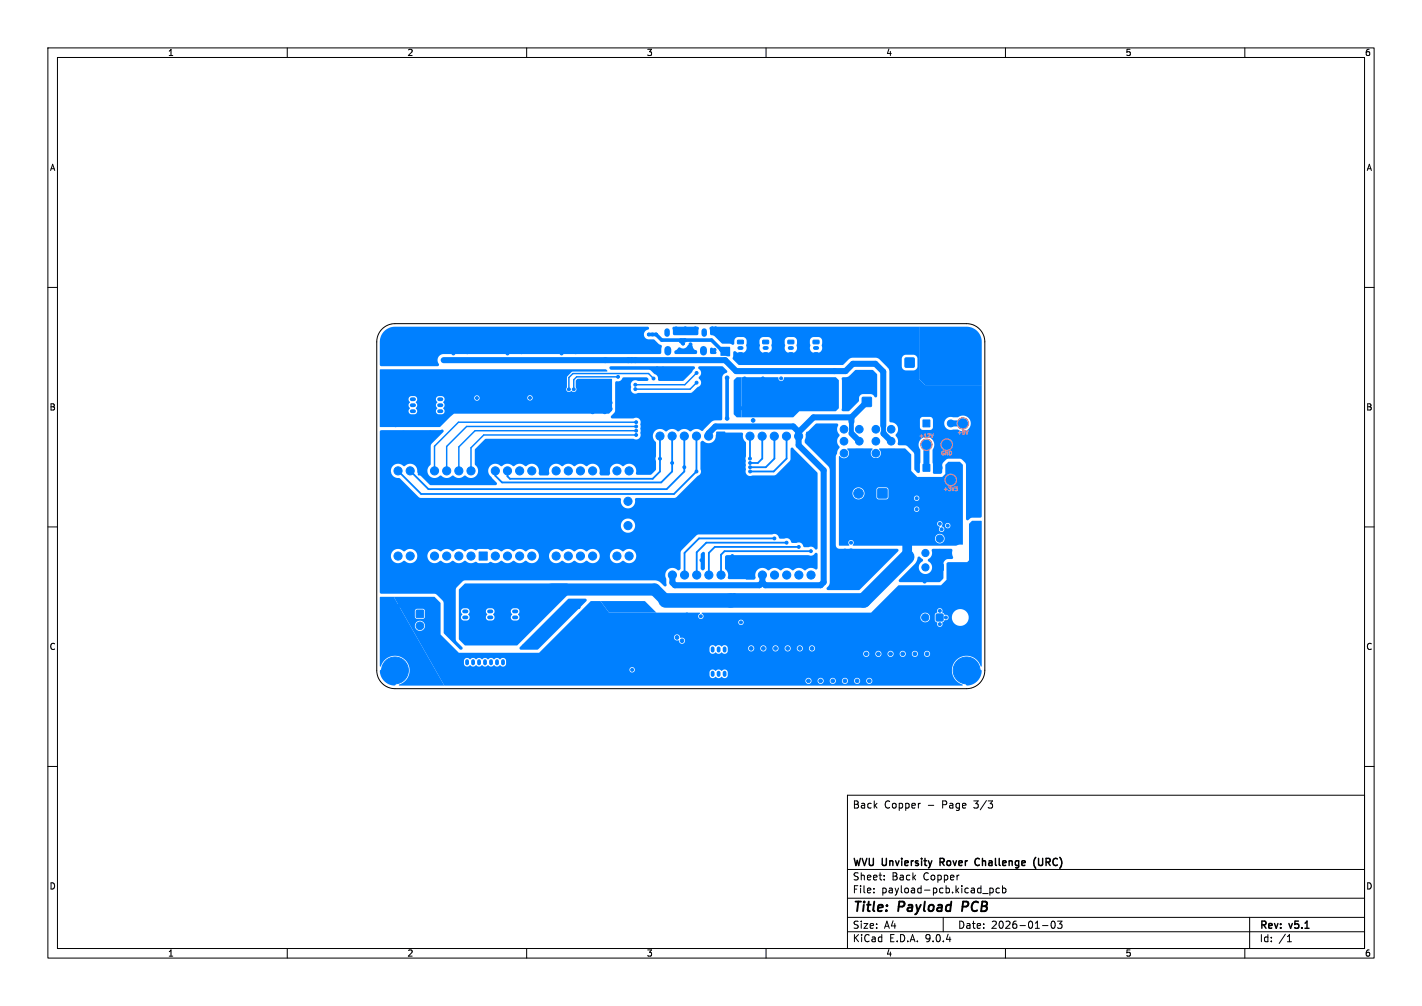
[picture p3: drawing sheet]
<svg xmlns="http://www.w3.org/2000/svg" width="297mm" height="210mm" viewBox="0 0 297 210" stroke-linecap="round" stroke-linejoin="round" font-family="sans-serif">
<defs><g id="words">
<g font-size="2.8">
<text x="178" y="190.9">Title:</text>
<text x="187.7" y="190.9">Payload</text>
<text x="201.8" y="190.9">PCB</text>
</g>
<g font-size="2.1">
<text x="178" y="169">Back</text>
<text x="184.7" y="169">Copper</text>
<text x="193.7" y="169">-</text>
<text x="196.9" y="169">Page</text>
<text x="203.7" y="169">3/3</text>
<text x="178" y="184">Sheet:</text>
<text x="178" y="181.2">WVU Unviersity</text>
<text x="186.2" y="184">Back</text>
<text x="192.9" y="184">Copper</text>
<text x="197" y="181.2">Rover</text>
<text x="204.9" y="181.2">Challenge</text>
<text x="217.8" y="181.2">(URC)</text>
<text x="178" y="186.7">File:</text>
<text x="184.1" y="186.7">payload-pcb.kicad_pcb</text>
<text x="178" y="196.9">KiCad</text>
<text x="178" y="194.1">Size:</text>
<text x="184.7" y="194.1">A4</text>
<text x="185.7" y="196.9">E.D.A.</text>
<text x="193.3" y="196.9">9.0.4</text>
<text x="200" y="194.1">Date:</text>
<text x="207" y="194.1">2026-01-03</text>
<text x="263" y="194.3">Rev:</text>
<text x="263" y="196.9">Id:</text>
<text x="267.1" y="196.9">/1</text>
<text x="269.4" y="194.3">v5.1</text>
</g>
<g font-size="1.8">
<text x="35" y="11.9">1</text>
<text x="85" y="11.9">2</text>
<text x="135" y="11.9">3</text>
<text x="185" y="11.9">4</text>
<text x="235" y="11.9">5</text>
<text x="285" y="11.9">6</text>
<text x="10.3" y="35.9">A</text>
<text x="285.4" y="35.9">A</text>
<text x="10.3" y="85.9">B</text>
<text x="285.3" y="85.9">B</text>
<text x="10.3" y="135.9">C</text>
<text x="285.3" y="135.9">C</text>
<text x="10.3" y="185.9">D</text>
<text x="285.3" y="185.9">D</text>
<text x="35" y="199.9">1</text>
<text x="85" y="199.9">2</text>
<text x="135" y="199.9">3</text>
<text x="185" y="199.9">4</text>
<text x="235" y="199.9">5</text>
<text x="285" y="199.9">6</text>
</g>
<g font-size="1.1" fill="#ff8080">
<text x="191.8" y="91.6">+12V</text>
<text x="196.4" y="95.2">GND</text>
<text x="199.8" y="90.9">+5V</text>
<text x="196.9" y="102.7">+3V3</text>
</g>
</g></defs>
<g fill="#0080ff" stroke="#0080ff" stroke-width=".21">
<path d="M195.6 128.2h1.3v1.4h-1.3z"/>
<path d="M192.8 96.9h1.4v1.5h-1.4z"/>
<path d="M168.5 90.2h1.7v1.7h-1.7z"/>
<path d="M183.4 102.1h1.8v1.8h-1.8z"/>
<path d="M106 137.7l.5-.1 .2 .1v1l-.1 .2-.7-.1z"/>
<path d="M137 119.2h1.7v1.7h-1.7z"/>
<path d="M87.4 97.4h1.7v1.7h-1.7z"/>
<path d="M100.1 97.4h1.7v1.7h-1.7z"/>
<path d="M112.8 97.4h1.7v1.7h-1.7z"/>
<path d="M125.5 97.4h1.7v1.7h-1.7z"/>
<path d="M125.5 115.2h1.7v1.7h-1.7z"/>
<path d="M112.8 115.2h1.7v1.7h-1.7z"/>
<path d="M100.1 115.2h1.7v1.7h-1.7z"/>
<path d="M87.4 115.2h1.7v1.7h-1.7z"/>
<path d="M130.3 106.3h1.7v1.7h-1.7z"/>
<path d="M164.6 71.1l1.1-.1 .1 .7-.2 .1h-1l-.1-.2z"/>
<path d="M185.3 93.8h1.6v1.6h-1.6z"/>
<path d="M87 127.4h1.4v1.5h-1.4z"/>
<path d="M107 126h1.1l.1 .7-.2 .1h-.9l-.2-.2z"/>
<path d="M180.1 83h1.9v1.8h-1.9z"/>
<path d="M159.3 71.1l1.1-.1 .2 .7-.2 .1h-1l-.1-.2z"/>
<path d="M96.6 126h1.1l.1 .7-.2 .1h-.9l-.2-.2z"/>
<path d="M189.1 74.8h1.8v1.8h-1.8z"/>
<path d="M149.7 90.2h1.7v1.7h-1.7z"/>
<path d="M152.3 140.1l.5-.1 .2 .1v1l-.1 .2-.7-.1z"/>
<path d="M192.8 87.7h1.4v1.4h-1.4z"/>
<path d="M178.7 93.8h1.6v1.6h-1.6z"/>
<path d="M85.6 86.8l1.2-.1 .1 .7-.2 .1h-1l-.1-.2z"/>
<path d="M154.1 71.1l1.1-.1 .1 .7-.2 .1h-1l-.1-.2z"/>
<path d="M195.6 117.8h1.4v1.3h-1.4z"/>
<path d="M91.4 86.8l1.1-.1 .1 .7-.2 .1h-1l-.1-.2z"/>
<path d="M169.8 71.1l1.2-.1 .1 .7-.2 .1h-1l-.1-.2z"/>
<path d="M101.8 126h1.1l.1 .7-.2 .1h-.9l-.2-.2z"/>
<path d="M152.3 135l.5-.1 .2 .2v.9l-.1 .2-.7-.1z"/>
<path d="M155.8 119.2h1.7v1.7h-1.7z"/>
<circle cx="193.2" cy="128.9" r=".75"/>
<circle cx="196" cy="97.7" r=".72"/>
<circle cx="198.6" cy="97.7" r=".72"/>
<circle cx="166.8" cy="91.1" r=".85"/>
<circle cx="164.3" cy="91.1" r=".85"/>
<circle cx="161.7" cy="91.1" r=".85"/>
<circle cx="159.2" cy="91.1" r=".85"/>
<circle cx="156.6" cy="91.1" r=".85"/>
<circle cx="179.3" cy="103" r="1"/>
<circle cx="140.4" cy="120" r=".85"/>
<circle cx="143" cy="120" r=".85"/>
<circle cx="145.5" cy="120" r=".85"/>
<circle cx="148.1" cy="120" r=".85"/>
<circle cx="150.6" cy="120" r=".85"/>
<circle cx="83.1" cy="98.3" r=".85"/>
<circle cx="85.7" cy="98.3" r=".85"/>
<circle cx="90.8" cy="98.3" r=".85"/>
<circle cx="93.3" cy="98.3" r=".85"/>
<circle cx="95.8" cy="98.3" r=".85"/>
<circle cx="98.4" cy="98.3" r=".85"/>
<circle cx="103.5" cy="98.3" r=".85"/>
<circle cx="106" cy="98.3" r=".85"/>
<circle cx="108.5" cy="98.3" r=".85"/>
<circle cx="111.1" cy="98.3" r=".85"/>
<circle cx="116.2" cy="98.3" r=".85"/>
<circle cx="118.7" cy="98.3" r=".85"/>
<circle cx="121.2" cy="98.3" r=".85"/>
<circle cx="123.8" cy="98.3" r=".85"/>
<circle cx="128.9" cy="98.3" r=".85"/>
<circle cx="131.4" cy="98.3" r=".85"/>
<circle cx="131.4" cy="116.1" r=".85"/>
<circle cx="128.9" cy="116.1" r=".85"/>
<circle cx="123.8" cy="116.1" r=".85"/>
<circle cx="121.2" cy="116.1" r=".85"/>
<circle cx="118.7" cy="116.1" r=".85"/>
<circle cx="116.2" cy="116.1" r=".85"/>
<circle cx="111.1" cy="116.1" r=".85"/>
<circle cx="108.5" cy="116.1" r=".85"/>
<circle cx="106" cy="116.1" r=".85"/>
<circle cx="103.5" cy="116.1" r=".85"/>
<circle cx="98.4" cy="116.1" r=".85"/>
<circle cx="95.8" cy="116.1" r=".85"/>
<circle cx="93.3" cy="116.1" r=".85"/>
<circle cx="90.8" cy="116.1" r=".85"/>
<circle cx="85.7" cy="116.1" r=".85"/>
<circle cx="83.1" cy="116.1" r=".85"/>
<circle cx="131.2" cy="104.6" r=".85"/>
<circle cx="131.2" cy="109.7" r=".85"/>
<circle cx="82.5" cy="71.4" r="2.8"/>
<circle cx="201.9" cy="71.4" r="2.8"/>
<circle cx="186.1" cy="92.1" r=".8"/>
<circle cx="186.1" cy="89.6" r=".8"/>
<circle cx="182.9" cy="94.6" r=".8"/>
<circle cx="182.9" cy="92.1" r=".8"/>
<circle cx="182.9" cy="89.6" r=".8"/>
<circle cx="87.7" cy="130.6" r=".8"/>
<circle cx="181.1" cy="78.9" r="1"/>
<circle cx="195" cy="75.7" r="1"/>
<circle cx="148" cy="91" r=".85"/>
<circle cx="145.5" cy="91" r=".85"/>
<circle cx="142.9" cy="91" r=".85"/>
<circle cx="140.4" cy="91" r=".85"/>
<circle cx="137.8" cy="91" r=".85"/>
<circle cx="196" cy="88.4" r=".72"/>
<circle cx="198.6" cy="88.4" r=".72"/>
<circle cx="201.9" cy="140" r="2.8"/>
<circle cx="179.5" cy="92.1" r=".8"/>
<circle cx="179.5" cy="89.6" r=".8"/>
<circle cx="176.3" cy="94.6" r=".8"/>
<circle cx="176.3" cy="92.1" r=".8"/>
<circle cx="176.3" cy="89.6" r=".8"/>
<circle cx="82.5" cy="140" r="2.8"/>
<circle cx="196.3" cy="115.4" r=".75"/>
<circle cx="196.3" cy="112.4" r=".75"/>
<circle cx="193.3" cy="118.4" r=".75"/>
<circle cx="193.3" cy="115.4" r=".75"/>
<circle cx="193.3" cy="112.4" r=".75"/>
<circle cx="159.2" cy="120" r=".85"/>
<circle cx="161.8" cy="120" r=".85"/>
<circle cx="164.3" cy="120" r=".85"/>
<circle cx="166.9" cy="120" r=".85"/>
<circle cx="169.4" cy="120" r=".85"/>
<circle cx="197.7" cy="92.8" r="1"/>
<circle cx="193.5" cy="92.8" r="1"/>
<circle cx="198.6" cy="100.2" r="1"/>
<circle cx="201.1" cy="88.4" r="1"/>
<circle cx="104.9" cy="70.5" r=".3"/>
<circle cx="173.9" cy="142.1" r=".38"/>
<circle cx="136.7" cy="86.7" r=".3"/>
<circle cx="147.1" cy="86.6" r=".3"/>
<circle cx="103.8" cy="107.7" r=".38"/>
<circle cx="100.6" cy="110.1" r=".38"/>
<circle cx="167.1" cy="135.4" r=".38"/>
<circle cx="103.9" cy="110.2" r=".38"/>
<circle cx="203.7" cy="75.9" r=".3"/>
<circle cx="204" cy="78.5" r=".3"/>
<circle cx="201.4" cy="75.9" r=".3"/>
<circle cx="123.4" cy="105.6" r=".38"/>
<circle cx="94.3" cy="106.2" r=".38"/>
<circle cx="112.9" cy="93.4" r=".3"/>
<circle cx="196.8" cy="68.7" r=".3"/>
<circle cx="80.9" cy="93.9" r=".3"/>
<circle cx="158.7" cy="105.3" r=".38"/>
<circle cx="147" cy="106.6" r=".38"/>
<circle cx="115.3" cy="129.4" r=".3"/>
<circle cx="147.8" cy="85.4" r=".3"/>
<circle cx="99.4" cy="106.2" r=".38"/>
<circle cx="137.3" cy="76.9" r=".3"/>
<circle cx="180.9" cy="136.5" r=".38"/>
<circle cx="98.1" cy="110" r=".38"/>
<circle cx="146.5" cy="116.9" r=".3"/>
<circle cx="191.1" cy="136.5" r=".38"/>
<circle cx="123.6" cy="108.2" r=".38"/>
<circle cx="127.9" cy="105.6" r=".38"/>
<circle cx="84.3" cy="90.3" r=".3"/>
<circle cx="143.2" cy="110.7" r=".38"/>
<circle cx="101.9" cy="108.8" r=".38"/>
<circle cx="96.8" cy="108.8" r=".38"/>
<circle cx="196.7" cy="110.5" r=".3"/>
<circle cx="164.5" cy="135.4" r=".38"/>
<circle cx="138.1" cy="113.3" r=".38"/>
<circle cx="88.4" cy="92.2" r=".3"/>
<circle cx="150.1" cy="85" r=".3"/>
<circle cx="156.2" cy="105.3" r=".38"/>
<circle cx="146" cy="85.1" r=".3"/>
<circle cx="162" cy="135.4" r=".38"/>
<circle cx="141.9" cy="112" r=".38"/>
<circle cx="125.9" cy="93.2" r=".3"/>
<circle cx="168.9" cy="142.1" r=".38"/>
<circle cx="181.6" cy="142.1" r=".38"/>
<circle cx="177.7" cy="113.3" r=".3"/>
<circle cx="173.9" cy="102.6" r=".38"/>
<circle cx="90.4" cy="70.4" r=".3"/>
<circle cx="191.5" cy="104" r=".3"/>
<circle cx="124.7" cy="120.5" r=".3"/>
<circle cx="133.9" cy="70.6" r=".38"/>
<circle cx="163.1" cy="79" r=".3"/>
<circle cx="81.9" cy="75.4" r=".3"/>
<circle cx="169.6" cy="135.4" r=".38"/>
<circle cx="80.5" cy="96.1" r=".3"/>
<circle cx="102.2" cy="92.3" r=".3"/>
<circle cx="150.1" cy="87.1" r=".3"/>
<circle cx="158.7" cy="107.8" r=".38"/>
<circle cx="94.3" cy="108.8" r=".38"/>
<circle cx="186" cy="136.5" r=".38"/>
<circle cx="128.6" cy="73.4" r=".3"/>
<circle cx="104.6" cy="105.5" r=".38"/>
<circle cx="156.9" cy="135.4" r=".38"/>
<circle cx="124.3" cy="106.7" r=".38"/>
<circle cx="101.7" cy="70.5" r=".3"/>
<circle cx="138.2" cy="86.5" r=".3"/>
<circle cx="104.8" cy="92.3" r=".3"/>
<circle cx="109.4" cy="134.9" r=".3"/>
<circle cx="139.4" cy="112" r=".38"/>
<circle cx="87.2" cy="93.5" r=".3"/>
<circle cx="95.5" cy="107.5" r=".38"/>
<circle cx="102.5" cy="93.3" r=".3"/>
<circle cx="94.3" cy="111.3" r=".38"/>
<circle cx="146.6" cy="88.8" r=".3"/>
<circle cx="100.6" cy="107.5" r=".38"/>
<circle cx="183.5" cy="136.5" r=".38"/>
<circle cx="113.9" cy="92.5" r=".3"/>
<circle cx="94.3" cy="132" r=".38"/>
<circle cx="110.7" cy="83.1" r=".3"/>
<circle cx="96.8" cy="111.3" r=".38"/>
<circle cx="149.3" cy="73" r=".3"/>
<circle cx="125.8" cy="70.6" r=".3"/>
<circle cx="196.3" cy="109.3" r=".3"/>
<circle cx="121.7" cy="105.5" r=".38"/>
<circle cx="93.3" cy="127.3" r=".38"/>
<circle cx="193.6" cy="136.5" r=".38"/>
<circle cx="95.5" cy="110.1" r=".38"/>
<circle cx="103.5" cy="92.3" r=".3"/>
<circle cx="125.4" cy="110.7" r=".38"/>
<circle cx="191.5" cy="106.3" r=".3"/>
<circle cx="86.4" cy="70.4" r=".3"/>
<circle cx="179" cy="142.1" r=".38"/>
<circle cx="132" cy="139.8" r=".3"/>
<circle cx="124.2" cy="70.6" r=".3"/>
<circle cx="89.8" cy="90.3" r=".3"/>
<circle cx="96.8" cy="106.2" r=".38"/>
<circle cx="99.6" cy="83.1" r=".3"/>
<circle cx="127.9" cy="110.7" r=".38"/>
<circle cx="89.4" cy="92.8" r=".3"/>
<circle cx="144.5" cy="106.6" r=".38"/>
<circle cx="144.4" cy="88.8" r=".3"/>
<circle cx="146.4" cy="128.7" r=".3"/>
<circle cx="80.5" cy="92.1" r=".3"/>
<circle cx="118.9" cy="125.7" r=".3"/>
<circle cx="156.2" cy="107.8" r=".38"/>
<circle cx="190.4" cy="92.8" r=".38"/>
<circle cx="112.6" cy="134.2" r=".3"/>
<circle cx="121.7" cy="125.5" r=".3"/>
<circle cx="144.2" cy="71.9" r=".3"/>
<circle cx="173.9" cy="106.4" r=".38"/>
<circle cx="143.1" cy="68.5" r=".3"/>
<circle cx="140.7" cy="115.8" r=".38"/>
<circle cx="131.9" cy="86.7" r=".3"/>
<circle cx="80.3" cy="75.4" r=".3"/>
<circle cx="94.3" cy="125.7" r=".38"/>
<circle cx="196.3" cy="127.5" r=".3"/>
<circle cx="92" cy="70.4" r=".3"/>
<circle cx="81.8" cy="91.2" r=".3"/>
<circle cx="145.9" cy="87.8" r=".3"/>
<circle cx="145.2" cy="68.5" r=".3"/>
<circle cx="112.6" cy="92.5" r=".3"/>
<circle cx="172.2" cy="89.8" r=".38"/>
<circle cx="125.6" cy="119.4" r=".3"/>
<circle cx="138.1" cy="110.7" r=".38"/>
<circle cx="140" cy="78.2" r=".3"/>
<circle cx="93.3" cy="130.3" r=".38"/>
<circle cx="142.4" cy="133.8" r=".38"/>
<circle cx="101.9" cy="111.3" r=".38"/>
<circle cx="139.9" cy="77.1" r=".3"/>
<circle cx="105.1" cy="93.3" r=".3"/>
<circle cx="108.9" cy="73.5" r=".3"/>
<circle cx="86.4" cy="71.9" r=".3"/>
<circle cx="145.3" cy="86.4" r=".3"/>
<circle cx="182.8" cy="118.7" r=".3"/>
<circle cx="126.7" cy="109.4" r=".38"/>
<circle cx="99.4" cy="108.8" r=".38"/>
<circle cx="90.2" cy="91.4" r=".3"/>
<circle cx="135" cy="73.1" r=".3"/>
<circle cx="157.3" cy="87.8" r=".38"/>
<circle cx="141.2" cy="68.6" r=".3"/>
<circle cx="188.5" cy="136.5" r=".38"/>
<circle cx="86.4" cy="73.5" r=".3"/>
<circle cx="176.5" cy="142.1" r=".38"/>
<circle cx="197.1" cy="70.5" r=".3"/>
<circle cx="140.7" cy="113.3" r=".38"/>
<circle cx="129.5" cy="85.5" r=".3"/>
<circle cx="122.5" cy="106.7" r=".38"/>
<circle cx="202.3" cy="79.1" r=".3"/>
<circle cx="141.4" cy="133.1" r=".38"/>
<circle cx="125.4" cy="108.1" r=".38"/>
<circle cx="103.3" cy="70.5" r=".3"/>
<circle cx="156.2" cy="102.7" r=".38"/>
<circle cx="101.9" cy="106.2" r=".38"/>
<circle cx="94.7" cy="73.8" r=".3"/>
<circle cx="115.3" cy="131.6" r=".3"/>
<circle cx="91.6" cy="90.3" r=".3"/>
<circle cx="197.6" cy="72.4" r=".3"/>
<circle cx="171.4" cy="142.1" r=".38"/>
<circle cx="125.7" cy="92.2" r=".3"/>
<circle cx="197.9" cy="109.7" r=".3"/>
<circle cx="202.6" cy="77.2" r=".3"/>
<circle cx="138.1" cy="85.2" r=".3"/>
<circle cx="117.3" cy="73.8" r=".3"/>
<circle cx="145.7" cy="105.3" r=".38"/>
<circle cx="157.4" cy="106.6" r=".38"/>
<circle cx="197.7" cy="92.8" r=".3"/>
<circle cx="153" cy="116.1" r=".3"/>
<circle cx="127.3" cy="70.6" r=".3"/>
<circle cx="144.1" cy="87.5" r=".3"/>
<circle cx="126.7" cy="106.9" r=".38"/>
<circle cx="120.6" cy="125.6" r=".3"/>
<circle cx="98.1" cy="107.5" r=".38"/>
<circle cx="133.8" cy="68.8" r=".3"/>
<circle cx="172.2" cy="92.4" r=".38"/>
<circle cx="145.2" cy="73.5" r=".3"/>
<circle cx="116" cy="70.6" r=".3"/>
<circle cx="140.7" cy="110.7" r=".38"/>
<circle cx="196.3" cy="130.3" r=".3"/>
<circle cx="197.6" cy="128.9" r=".3"/>
<circle cx="154.8" cy="129.9" r=".3"/>
<circle cx="86.4" cy="68.8" r=".3"/>
<circle cx="148" cy="87.4" r=".3"/>
<circle cx="132" cy="69.6" r=".38"/>
<circle cx="120.9" cy="126.7" r=".3"/>
<circle cx="137.3" cy="85.8" r=".3"/>
<circle cx="144.5" cy="104" r=".38"/>
<circle cx="148.8" cy="68.5" r=".3"/>
<circle cx="139.2" cy="85.6" r=".3"/>
<circle cx="134.2" cy="73.5" r=".3"/>
<circle cx="112.6" cy="132" r=".3"/>
<circle cx="87.7" cy="122.2" r=".38"/>
<circle cx="149.5" cy="68.5" r=".3"/>
<circle cx="97.6" cy="73.5" r=".3"/>
<circle cx="130.5" cy="86.7" r=".3"/>
<circle cx="138.1" cy="115.8" r=".38"/>
<circle cx="140" cy="84.7" r=".3"/>
<circle cx="99.4" cy="111.3" r=".38"/>
<circle cx="114.5" cy="70.6" r=".3"/>
<circle cx="120.2" cy="73.5" r=".3"/>
<circle cx="193.1" cy="121.4" r=".3"/>
<circle cx="157.4" cy="104" r=".38"/>
<circle cx="149.2" cy="86" r=".3"/>
<circle cx="199.3" cy="75.9" r=".3"/>
<circle cx="80" cy="90.6" r=".3"/>
<circle cx="126.9" cy="92.2" r=".3"/>
<circle cx="147" cy="104" r=".38"/>
<circle cx="139.4" cy="114.6" r=".38"/>
<circle cx="197.1" cy="79.5" r=".3"/>
<circle cx="176.5" cy="114.9" r=".3"/>
<circle cx="106" cy="73.8" r=".3"/>
<circle cx="159.4" cy="135.4" r=".38"/>
<circle cx="125.4" cy="105.6" r=".38"/>
<circle cx="112.9" cy="70.6" r=".3"/>
<circle cx="127.9" cy="108.1" r=".38"/>
<circle cx="194.5" cy="69.5" r=".3"/>
<circle cx="89.9" cy="122.3" r=".38"/>
<circle cx="138.5" cy="76.9" r=".3"/>
<circle cx="93.1" cy="124.1" r=".38"/>
<circle cx="93.5" cy="70.4" r=".3"/>
<circle cx="94.4" cy="128.9" r=".38"/>
<circle cx="142.4" cy="88.7" r=".3"/>
<circle cx="119.7" cy="126.5" r=".3"/>
<circle cx="202.8" cy="119.6" r=".38"/>
<circle cx="123.5" cy="128.7" r=".3"/>
<circle cx="170.5" cy="84.8" r=".38"/>
<circle cx="83.3" cy="127.6" r=".3"/>
<circle cx="201.1" cy="88.4" r=".3"/>
<circle cx="82" cy="126.5" r=".3"/>
<circle cx="124.2" cy="127.9" r=".3"/>
<circle cx="171.8" cy="81" r=".38"/>
<circle cx="160.6" cy="86.5" r=".3"/>
<circle cx="81.5" cy="127.3" r=".3"/>
<circle cx="173.1" cy="84.8" r=".38"/>
<circle cx="199" cy="118.4" r=".38"/>
<circle cx="159.3" cy="79" r=".3"/>
<circle cx="171.8" cy="83.6" r=".38"/>
<circle cx="204" cy="120.9" r=".38"/>
<circle cx="204" cy="118.4" r=".38"/>
<circle cx="201.5" cy="120.9" r=".38"/>
<circle cx="82.1" cy="127.8" r=".3"/>
<circle cx="170.5" cy="82.3" r=".38"/>
<circle cx="125.4" cy="128.1" r=".3"/>
<circle cx="82.6" cy="127.1" r=".3"/>
<circle cx="143.5" cy="128.3" r=".3"/>
<circle cx="170.5" cy="79.8" r=".38"/>
<circle cx="83.3" cy="126.5" r=".3"/>
<circle cx="124.7" cy="128.5" r=".3"/>
<circle cx="154.8" cy="85.2" r=".3"/>
<circle cx="173.1" cy="79.8" r=".38"/>
<circle cx="173.1" cy="82.3" r=".38"/>
<circle cx="200.2" cy="119.6" r=".38"/>
<circle cx="199" cy="120.9" r=".38"/>
<circle cx="155.5" cy="79" r=".3"/>
<circle cx="201.5" cy="118.4" r=".38"/>
<circle cx="99.5" cy="132.1" r=".3"/>
<circle cx="178.5" cy="96.9" r=".3"/>
<circle cx="82.6" cy="88.8" r=".3"/>
<circle cx="177.1" cy="97" r=".3"/>
<circle cx="179.4" cy="96" r=".3"/>
<circle cx="105" cy="81.4" r=".3"/>
<circle cx="151.9" cy="78.9" r=".38"/>
<circle cx="199.5" cy="107.7" r=".3"/>
<circle cx="127.5" cy="85.3" r=".38"/>
<circle cx="122.6" cy="85.3" r=".38"/>
<circle cx="153.9" cy="124.7" r=".3"/>
<circle cx="127.5" cy="84.1" r=".38"/>
<circle cx="123.8" cy="84.7" r=".38"/>
<circle cx="106.5" cy="133.6" r=".3"/>
<circle cx="125" cy="84.1" r=".38"/>
<circle cx="106.5" cy="134.2" r=".3"/>
<circle cx="151.9" cy="87.4" r=".38"/>
<circle cx="122.6" cy="84.1" r=".38"/>
<circle cx="126.3" cy="86" r=".38"/>
<circle cx="153.4" cy="125.3" r=".3"/>
<circle cx="153.4" cy="124.2" r=".3"/>
<circle cx="123.8" cy="86" r=".38"/>
<circle cx="82.6" cy="81.7" r=".3"/>
<circle cx="116.2" cy="81.3" r=".3"/>
<circle cx="101.3" cy="132.1" r=".3"/>
<circle cx="125" cy="85.3" r=".38"/>
<circle cx="151.8" cy="126" r=".3"/>
<circle cx="152.6" cy="125.3" r=".3"/>
<circle cx="126.3" cy="84.7" r=".38"/>
<circle cx="132.9" cy="88.1" r=".3"/>
<circle cx="132.9" cy="90.8" r=".3"/>
<circle cx="132.9" cy="89.9" r=".3"/>
<circle cx="132.9" cy="89" r=".3"/>
<circle cx="136.5" cy="79" r=".3"/>
<circle cx="118.8" cy="81.3" r=".3"/>
<circle cx="129.1" cy="78.7" r=".3"/>
<circle cx="119.8" cy="81.3" r=".3"/>
<circle cx="156.7" cy="96.6" r=".3"/>
<circle cx="166.8" cy="114.2" r=".3"/>
<circle cx="140.4" cy="96.6" r=".3"/>
<circle cx="156.7" cy="97.5" r=".3"/>
<circle cx="164.3" cy="113.3" r=".3"/>
<circle cx="142.9" cy="97.5" r=".3"/>
<circle cx="161.7" cy="112.4" r=".3"/>
<circle cx="156.7" cy="98.4" r=".3"/>
<circle cx="145.5" cy="98.4" r=".3"/>
<circle cx="137.8" cy="95.8" r=".3"/>
<circle cx="156.6" cy="95.7" r=".3"/>
<circle cx="169.4" cy="115.1" r=".3"/>
<circle cx="131.2" cy="75.2" r=".3"/>
<circle cx="132.7" cy="75.2" r=".3"/>
<circle cx="126.4" cy="75.2" r=".3"/>
<circle cx="115.3" cy="75.2" r=".3"/>
<circle cx="92.7" cy="75.2" r=".3"/>
<circle cx="104" cy="75.2" r=".3"/>
<circle cx="132" cy="75.2" r=".3"/>
<circle cx="132.7" cy="80.3" r=".3"/>
<circle cx="145.5" cy="77.9" r=".3"/>
<circle cx="132.7" cy="81.2" r=".3"/>
<circle cx="145.5" cy="79.9" r=".3"/>
<circle cx="151.7" cy="72.8" r=".3"/>
<circle cx="150.8" cy="73.1" r=".3"/>
<circle cx="143.1" cy="71.1" r=".3"/>
<circle cx="137" cy="69.8" r=".3"/>
<circle cx="152" cy="73.6" r=".3"/>
<circle cx="142.7" cy="71.7" r=".3"/>
<circle cx="136.3" cy="69.8" r=".3"/>
<circle cx="135.5" cy="69.8" r=".3"/>
<circle cx="142.2" cy="71.1" r=".3"/>
</g>
<path d="M139.3 69.1v.6M147.1 69.1v.6" fill="none" stroke="#0080ff" stroke-width="1.2"/>
<path d="M139.5 72.9v.6M146.9 72.9v.6" fill="none" stroke="#0080ff" stroke-width="1.4"/>
<g fill="none" stroke="#0080ff" stroke-width=".8">
<path d="M154.4 72.6h.5M154.4 73.9h.5M159.7 72.6h.5M159.7 73.9h.5M164.9 72.6h.5M164.9 73.9h.5M170.2 72.6h.5M170.2 73.9h.5M86 85.8h.5M86 84.6h.5M86 83.3h.5M91.7 85.8h.5"/>
<path d="M91.7 84.6h.5M91.7 83.3h.5M96.9 127.6h.5M96.9 128.9h.5M97.6 138v.5M98.8 138v.5M100.1 138v.5M101.3 138v.5M102.1 127.6h.5M102.1 128.9h.5M102.6 138v.5M103.8 138v.5"/>
<path d="M105.1 138v.5M107.3 127.6h.5M107.3 128.9h.5M148.8 135.3v.5M150.1 135.3v.5M151.3 135.3v.5M148.8 140.4v.5M150.1 140.4v.5M151.3 140.4v.5"/>
</g>
<g fill="none" stroke="#0080ff" stroke-width="1.3">
<path d="M92.7 75.2h58.8l2.2 2.3h22.9l1.5-1.6h4.7l1.7 1.7v11.3M148 91v-.6l1.4-1.4h16.3l1.1 1.1v2.8l5.2 5.3v23.3l-.6 .7h-11.6l-.6-.6M177.8 87.1h-7.9l-3.1 3.1M177.8 90.5l1.7 1.6M177.8 87.1v.9M179.5 94.6v1.1l.5 .5h5.6M181.1 83.9l-3.3 3.2M184.5 90.3v.2l1.6 1.6M185.6 96.2l4 4h9v-2.5M186.1 94.6v1.2l-.5 .4M193.5 92.8v4.9M198.6 88.4h2.5"/>
<path d="M115.3 123.1l-3.3 3.3M140.4 120v1.6l.6 .6h17.6l.6-.6M159.2 120v1.6"/>
</g>
<path d="M115.3 123.1h21.4l2.3 2.2" fill="none" stroke="#0080ff" stroke-width="2.5"/>
<path d="M193.3 112.4h-2.9l-.9 1v2.9" fill="none" stroke="#0080ff" stroke-width="2"/>
<path d="M189.5 116.3l-9.1 9h-41.4" fill="none" stroke="#0080ff" stroke-width="3"/>
<path d="M135.5 69.8h1.5l1.2 1.2h10.4l2.2 2.2M142.2 71.1l.5 .6M143 71l.1 .1M151.9 78.9v8.5M184.5 89v.2M107.6 126.4h4.4" fill="none" stroke="#0080ff" stroke-width=".76"/>
<path d="M129.1 78.7h-8.7l-.6 .6v2M136.5 79l-1-1h-15.8l-.9 .8v2.5M145.5 77.9l-2.5 2.4h-10.3M145.5 79.9l-1.4 1.3h-11.4M132.9 88.1h-37.1l-5 5v5.2M132.9 90.8h-31.9l-2.6 2.7v4.8M132.9 89.9h-33.7l-3.4 3.4v5M132.9 89h-35.4l-4.2 4.2v5.1" fill="none" stroke="#0080ff" stroke-width=".3"/>
<path d="M137.8 91v7.4l-1.5 1.5h-29.8l-.5-.5v-1.1M140.4 91v7.4l-2.3 2.3h-33.2l-1.4-1.4v-1M142.9 91v7.4l-3.7 3.7h-49.7l-3.8-3.8M145.5 91v7.4l-4.7 4.7h-52.8l-4.9-4.8M156.6 91.1v4.6M159.2 91.1v4.6l-.9 .9h-1.6M161.7 91.1v4.6l-1.8 1.8h-3.2M164.3 91.1v4.6l-2.7 2.7h-4.9M161.7 112.4h-15.7l-3 3v4.6M164.3 113.3h-16.8l-2 2v4.7M166.8 114.2h-17.5l-1.2 1.2v4.6M169.4 115.1h-18.1l-.7 .7v4.2" fill="none" stroke="#0080ff" stroke-width=".38"/>
<path d="M177.8 88v2.5M184.5 89.2v1.1" fill="none" stroke="#0080ff" stroke-width="1"/>
<g fill="#0080ff">
<path d="M192 68.2h9.9a3.2 3.2 0 0 1 3.2 3.2v9h-11.9l-1.2-1.3z"/>
<path d="M150.5 72.4h1.9l.1 .1-.1 1.9-1.9-.2a1.3 1.3 0 0 0-.3-1.2z"/>
<path d="M80.9 138.2a2.45 2.45 0 0 1 3.8 .7 2.45 2.45 0 0 1-1.8 3.5l-.2 .2a.46 .46 0 0 1-.5 .5 2.93 2.93 0 0 1-2.8-3.2l.6-.4z"/>
<path d="M200.3 138.2a2.49 2.49 0 0 1 4 1.3l.3 .2a.54 .54 0 0 1 .5 .3 .54 .54 0 0 1-.1 .6 2.91 2.91 0 0 1-3.2 2.4 1.11 1.11 0 0 0-.9-.8 2.42 2.42 0 0 1-.6-4z"/>
<path d="M118.6 125.1l3.6-.1 .3 .3-10.1 10.3h-3.8l-.1-.2 .1-.3z"/>
<path d="M79.4 89.9l12.7-.1a.34 .34 0 0 1 .4-.1 .34 .34 0 0 1 .1 .5l-2.6 2.7-.1 4.1a1.52 1.52 0 0 0-.2 2.3 1.52 1.52 0 0 0 2.2 0h.3a1.71 1.71 0 0 0 2.4 0 1.79 1.79 0 0 0 2.5 0 1.55 1.55 0 0 0 2.4 0 1.55 1.55 0 0 0-.3-2.3v-3.2l2.3-2.2h30.8a1.04 1.04 0 0 0 1.2-.1 1.04 1.04 0 0 0 .3-1.3v-1.5a1.04 1.04 0 0 0-.3-1.2 1.04 1.04 0 0 0-1.2-.1h-4.4l-.3-.2v-.3l.9-1.1v-5.9l.2-.3a1.24 1.24 0 0 0 1.5-.8h4.8a.39 .39 0 0 1 .4 .3 .39 .39 0 0 1-.3 .4h-1.9a1.02 1.02 0 0 0-1.2 .2 1.02 1.02 0 0 0-.2 1.2 .94 .94 0 0 0 .3 1.1 .94 .94 0 0 0 1.1 .1l11-.1 .4-.2 1-.9a1.02 1.02 0 0 0 .8-.9 1.02 1.02 0 0 0-.5-1v-.2a1.14 1.14 0 0 0-.1-2l.1-.3h.2h4.7l1 .8a.4 .4 0 0 1 0 .5 .4 .4 0 0 1-.4 .2l-.3 .2-.3 .6v8.8l-.3 .2h-1.2l-.5 .1-1.8 1.7a.43 .43 0 0 1-.3 .4 .43 .43 0 0 1-.5-.2 1.87 1.87 0 0 0-2 .3 1.83 1.83 0 0 0-2.6 0 1.83 1.83 0 0 0-2.5 0 1.55 1.55 0 0 0-2.3-.1 1.55 1.55 0 0 0 .2 2.3v5.8l-1.2 1h-2.7l-.3-.3a1.53 1.53 0 0 0-.7-1.8 1.53 1.53 0 0 0-1.9 .3h-.2a1.57 1.57 0 0 0-2-.2 1.57 1.57 0 0 0-.6 1.9l-.3 .1h-1.6a.43 .43 0 0 1-.2-.7 1.53 1.53 0 0 0-1-1.5 1.53 1.53 0 0 0-1.7 .4h-.2a1.75 1.75 0 0 0-2.5 0 1.83 1.83 0 0 0-2.5 0 1.6 1.6 0 0 0-2-.3 1.6 1.6 0 0 0-.7 2l-.3 .1h-1.6a.43 .43 0 0 1-.2-.7 1.53 1.53 0 0 0-1-1.5 1.53 1.53 0 0 0-1.7 .4h-.2a1.75 1.75 0 0 0-2.5 0 1.83 1.83 0 0 0-2.5 0 1.56 1.56 0 0 0-2.4 .1 1.56 1.56 0 0 0 .4 2.3l1.1 1.1-.1 .4-13.8 .1-2.7-2.6a1.65 1.65 0 0 0-2.1-1.8l-.4 .3a.46 .46 0 0 1-.8-.2 1.51 1.51 0 0 0-2.2 1.1 1.51 1.51 0 0 0 1.7 1.7l4 4 .5 .2h41.5l.3 .1a1.56 1.56 0 0 0 1.5 2 1.56 1.56 0 0 0 1.5-2l.2-.1 8.1-.1 4.8-4.6a1 1 0 0 0 .5-1.4v-5.5l.3-.3 .2-.1a1.55 1.55 0 0 0 1.8 .4 1.55 1.55 0 0 0 .9-1.6l.6-.5h4.8l.2 .1 .1 .3a2.06 2.06 0 0 0 .6 1.8v5.4a1.04 1.04 0 0 0 .2 1.2 1.04 1.04 0 0 0 1.2 .2h4.5l.4-.2 2.9-3 .1-2.4a.37 .37 0 0 1 .4-.3 .37 .37 0 0 1 .3 .4l4.9 4.9 .1 10.9h-38.2v-.2a1.49 1.49 0 0 0-2.4-.8 1.49 1.49 0 0 0 .4 2.5 1.49 1.49 0 0 0 2-1.5h38.2v4.8a.34 .34 0 0 1-.3 .3 .34 .34 0 0 1-.4-.2 1.02 1.02 0 0 0-1.3-.3h-.7l-.3-.1a1.01 1.01 0 0 0-1.5-.8h-.8l-.3-.1a1.01 1.01 0 0 0-1.4-.7h-.8l-.3-.2a1.01 1.01 0 0 0-1.5-.7h-15.3l-.4 .2-3.2 3.1-.1 .4v.7h-9.3a1.53 1.53 0 0 0-1.1-1.3 1.53 1.53 0 0 0-1.6 .4h-.2a1.51 1.51 0 0 0-1.6-.4 1.51 1.51 0 0 0-1 1.3h-2.1l-.1-.3a1.54 1.54 0 0 0-2.6-.6h-.2a1.71 1.71 0 0 0-2.5 0 1.8 1.8 0 0 0-2.5 0 1.56 1.56 0 0 0-1.6-.4 1.56 1.56 0 0 0-1.1 1.3h-2.1l-.1-.3a1.54 1.54 0 0 0-2.6-.6h-.2a1.71 1.71 0 0 0-2.5 0 1.8 1.8 0 0 0-2.5 0l-.2-.1a1.67 1.67 0 0 0-2.1-.1l-.6-.3h-1.8l-.3 .1a.45 .45 0 0 1-.8 0 1.94 1.94 0 0 0-1.8 .4 1.8 1.8 0 0 0-2.6 0 1.8 1.8 0 0 0-2.5 0 1.56 1.56 0 0 0-1.6-.4 1.56 1.56 0 0 0-1.1 1.3h-2.1l-.1-.3a1.54 1.54 0 0 0-2.6-.6h-.2a1.51 1.51 0 0 0-2.2-.1 1.51 1.51 0 0 0 0 2.2 1.51 1.51 0 0 0 2.2-.1h.2a1.5 1.5 0 0 0 1.7 .4 1.5 1.5 0 0 0 1-1.5h2.1v.2a1.53 1.53 0 0 0 1 1.3 1.53 1.53 0 0 0 1.6-.4h.3a1.69 1.69 0 0 0 2.4-.1 1.79 1.79 0 0 0 2.5 0 1.81 1.81 0 0 0 2.3 .3l.6 .3h1.9l.4-.3h.4a1.78 1.78 0 0 0 2.1-.3 1.79 1.79 0 0 0 2.5 0 1.79 1.79 0 0 0 2.5 0 1.56 1.56 0 0 0 1.8 .5 1.56 1.56 0 0 0 1-1.5h2.1v.2a1.53 1.53 0 0 0 1 1.3 1.53 1.53 0 0 0 1.6-.4h.3a1.69 1.69 0 0 0 2.4-.1 1.79 1.79 0 0 0 2.5 0 1.56 1.56 0 0 0 1.8 .5 1.56 1.56 0 0 0 1-1.5h2.1v.2a1.53 1.53 0 0 0 1 1.3 1.53 1.53 0 0 0 1.6-.4h.3a1.5 1.5 0 0 0 1.7 .4 1.5 1.5 0 0 0 .9-1.5h9.3l-.1 2.7-.2 .3-.3 .1a1.55 1.55 0 0 0-2-.3 1.55 1.55 0 0 0-.4 2.1v.9a.36 .36 0 0 1 0 .5 .36 .36 0 0 1-.5 0 2.52 2.52 0 0 0-2.1-1.1h-39.7l-1.5 1.4-.2 .5v10.3l.2 .5 1.2 1.3a.36 .36 0 0 1-.2 .4 .36 .36 0 0 1-.4-.1l-3.3-3.3-.1-6.5-.2-.3-1.3-1.3-.4-.2h-11.1l-.3-.2v-33.6z"/>
<path d="M168.3 90.5l2.2-2.1h4.3a.37 .37 0 0 1 .3 .3 .37 .37 0 0 1-.2 .4 1.88 1.88 0 0 0 .5 1.8 1.78 1.78 0 0 0 0 2.5l-.5 .7-.3 1.2v18.5l.1 .4 .6 .4 2.5-.1 9.6 .1 .3 .2-.1 .3-8.2 8.1h-6.5l-.3-.2 .7-1.4v-23.5l-.3-.8-4.9-4.8v-.6z"/>
<path d="M191.7 116.3a1.02 1.02 0 0 1 1.1 .7v.1a1.4 1.4 0 0 0-.8 1.9 1.4 1.4 0 0 0 2.1 .5 1.4 1.4 0 0 0 .1-2.1 .44 .44 0 0 1-.4-.5 .44 .44 0 0 1 .4-.4 1.79 1.79 0 0 0 .4-1.8l.3-.1h3.7a.45 .45 0 0 1 .3 .7v.7a.41 .41 0 0 1-.1 .7l-1.1 .1-.6 .5-.1 3.4-.7 .8h-8.5l-.1-.3 .1-.2 3.5-3.5z"/>
<path d="M151.6 116l17.2-.1a1.75 1.75 0 0 0 1.6-.5l.4 .3v2.9a.33 .33 0 0 1-.3 .3 .33 .33 0 0 1-.3-.1 1.87 1.87 0 0 0-2.1 .3 1.83 1.83 0 0 0-2.5 0 1.83 1.83 0 0 0-2.6 0 1.83 1.83 0 0 0-2.5 0 1.61 1.61 0 0 0-2.1-.3 1.61 1.61 0 0 0-.6 1.9l-.3 .2h-5.2a.44 .44 0 0 1-.2-.7 1.74 1.74 0 0 0-.7-1.4v-2.6z"/>
<path d="M146.4 115.5l.3-.2a.32 .32 0 0 1 .3-.1 .32 .32 0 0 1 .2 .3v3.1l-.1 .3a.42 .42 0 0 1-.5 .1 .42 .42 0 0 1-.3-.4z"/>
<path d="M148.3 68.3l43.7-.1v2.9h-20.3l-.1-.4-.4-.3h-1.3a.84 .84 0 0 0-.7 .7h-2.7l-.2-.4-.4-.3h-1.3a.84 .84 0 0 0-.7 .7h-2.7l-.1-.4-.4-.3h-1.3a.84 .84 0 0 0-.8 .7l.1 1.2a1.05 1.05 0 0 0 .9 1.4l.9-.1a1.22 1.22 0 0 0 .6-1.6l.1-.9h2.7l.1 1.1a1.04 1.04 0 0 0 .8 1.5l.9-.1a1.22 1.22 0 0 0 .7-1.6l.1-.9h2.7v1.1a1.04 1.04 0 0 0 .9 1.5l.9-.1a1.22 1.22 0 0 0 .6-1.6l.1-.9h20.3v3.8l-.4-.1a.89 .89 0 0 0-.8-.7h-1.7a.88 .88 0 0 0-.7 .8v1.7l.2 .5 .5 .2h1.7l.4-.1 .4-.4v-1.9h.4v4.2l1.2 1.3h11.9v7.9h-2.3a1.7 1.7 0 0 0-2.8-1.2h-1a1.35 1.35 0 0 0-1.5 .5h-2.6l-.2-.3-.4-.3-1.8 .1-.4 .5 .1 1.8 .5 .3h1.8l.4-.5v-1.6l2.5 .1a1.37 1.37 0 0 0 .1 1.6 1.37 1.37 0 0 0 1.6 .4h1a1.66 1.66 0 0 0 1.8 .1 1.66 1.66 0 0 0 .9-1.5h2.3v19.5l-.2 .2-2 .1-.8 .5-.3-.2v-11.3l-.2-.5-1-.8h-2.7l-1 .9-.2 2.1-.3 .1h-1.4l-.2-.3v-4.7a1.66 1.66 0 0 0-.2-2.3 1.66 1.66 0 0 0-2.3 .1 1.66 1.66 0 0 0-.1 2.3l-.1 4.4-.3 .4-.8-.8v-3.1l-.2-.4-1.5-1.5h-1.5l-.3-.3a1.95 1.95 0 0 0-.5-1.9 1.54 1.54 0 0 0 .5-1.7 1.54 1.54 0 0 0-1.6-1l-.1-.2-.1-10.6-.3-.5-2.1-2-5.5-.1-.5 .3-1.4 1.2h-21.5l-1.4-1.3 .1-1.3a.4 .4 0 0 1 .4-.3 .4 .4 0 0 1 .4 .3h1.3a1.22 1.22 0 0 0 .7-1.6v-.9a.83 .83 0 0 0-.7-.7h-1.1a.84 .84 0 0 0-.7 .7v.6l-.2 .3-.7-.2-1.7-.1-1.5-1.5-.9-.3-.2-1.3z"/>
<path d="M175.9 78.8l1.4-.2 1.4-1.4h3.6l.9 1.1v4.3a.33 .33 0 0 1-.3 .4 .33 .33 0 0 1-.4-.3l-.6-.4h-1.7a.88 .88 0 0 0-.8 .8l-.1 .7-1.9 2-1.3 .1a.44 .44 0 0 1-.3-.7v-6.2z"/>
<path d="M127.4 76.5h17.4a.34 .34 0 0 1 .4 .3 .34 .34 0 0 1-.3 .3l-.4 .6-1.8 1.8h-5a.59 .59 0 0 1-.3-.8l-.3-.4-1.4-1.1h-8l-.4-.3z"/>
<path d="M80.2 69.2a3.2 3.2 0 0 1 2.4-1h52.7a.32 .32 0 0 1 .3 .3 .32 .32 0 0 1-.4 .3 1.02 1.02 0 0 0-.7 1.1 1.02 1.02 0 0 0 .9 .9l1.2 .1 1.1 1a.57 .57 0 0 1 .5 .3 .57 .57 0 0 1-.1 .6v.9l-.3 .2h-45.2a1.38 1.38 0 0 0-.9 2.3l-.3 .2h-11.9l-.2-.3v-4.7a3.2 3.2 0 0 1 .9-2.2z"/>
<path d="M148.4 72.6h.3l.9 .8-.1 .4-.9 .1-.2-.1-.1-.9z"/>
<path d="M140.9 73.2l.5-.2a.58 .58 0 0 1 .4-.5 .58 .58 0 0 1 .6 .2 1.43 1.43 0 0 0 1.3-.6l.7-.1 .2 .2a1.5 1.5 0 0 0 1 1.1l-.1 .5-.2 .1h-4.1a.42 .42 0 0 1-.3-.7z"/>
<path d="M140.5 68.3l5.2-.1a.47 .47 0 0 1 .2 .7v.8l-.2 .3h-4.9l-.3-.3-.1-1.2z"/>
<path d="M154.9 78.7l7.6 .1a.62 .62 0 0 0 .7 .8 .62 .62 0 0 0 .6-.8h10.8l.6 .6v5.9l-.7 .6h-7.5l-1.4 1.2h-10.7z"/>
<path d="M125.4 125.5h9.3l2.4 2.4h-9.9z"/>
<path d="M79.4 124.6h2.8l10.6 18.5h-9.4l-.1-.1a3.1 3.1 0 0 0 1.4-5.2 3.1 3.1 0 0 0-5.2 1.4l-.2-.2z"/>
<path d="M175.3 95.2a1.13 1.13 0 0 0 1.7 .2 1.13 1.13 0 0 0-.1-1.7h5.4a1.11 1.11 0 0 0-.2 1.6 1.11 1.11 0 0 0 1.7 0 1.11 1.11 0 0 0-.2-1.6l5.5-.1 1.2 1.3v3.4l1.3 1.3h5.2l.6-.7v-1.8l.6-.7h2.5l.6 .7v5.1h-15.5l-.4-.5h-1.7l-.4 .3v.9h-2.5a1.26 1.26 0 0 0-1.9-1 1.26 1.26 0 0 0 0 2.2 1.26 1.26 0 0 0 1.9-1v-.2h2.5v1l.2 .3 1.8 .1 .5-.4v-1.7h15.5v1.9h-9.1a.56 .56 0 0 0-.7-.6 .56 .56 0 0 0-.3 .9 .56 .56 0 0 0 1-.2v-.1h9.1v2.3h-9.1a.56 .56 0 0 0-.7-.6 .56 .56 0 0 0-.3 .9 .56 .56 0 0 0 1-.2v-.1h9.1v3.4h-2.6a.56 .56 0 0 0-.7-.6 .56 .56 0 0 0-.3 .9 .56 .56 0 0 0 1-.2v-.1h2.6v.8h-3.9a.72 .72 0 0 0-.5-.7 .57 .57 0 0 0 .1-.9 .57 .57 0 0 0-.9 0 .57 .57 0 0 0 .2 .9l.2 .1a.59 .59 0 0 0 0 .9 .59 .59 0 0 0 .9-.3h3.9v1.7h-3.8a1.01 1.01 0 0 0-1.5-.7 1.01 1.01 0 0 0 0 1.7 1.01 1.01 0 0 0 1.5-.8v-.2h3.8v1.3l-1.4 .3-21.6-.1a.61 .61 0 0 0 .1-.9 .61 .61 0 0 0-.9 0 .61 .61 0 0 0 .1 .9l-2.1 .1-.1-.1z"/>
<path d="M82.2 124.6h8.6l1.2 1.2v1.7h-3.2l-.4-.4h-1.4l-.3 .4v1.3l.3 .4h1.4l.4-.4v-1.3h3.2v3h-3.2a1.06 1.06 0 0 0-1.7-.8 1.06 1.06 0 0 0 0 1.8 1.06 1.06 0 0 0 1.7-.8v-.2h3.2v2l3.8 3.8h16.8l10.8-10.8h2l1.8 2.4h19v.2l-.2 .1a.56 .56 0 0 0 0 .9 .56 .56 0 0 0 .9-.2 .56 .56 0 0 0-.3-.8v-.2h35.3l5.7-5.7h8.9l1.2-1.2v-3.3l.2-.3 4.1-.1 .4-.3v-7.6l.7-.7h1.8l.2 .1v20h-2.8a1.76 1.76 0 0 0-1.8-1.7 1.76 1.76 0 0 0-1.7 1.9h-.7v-.2a.79 .79 0 0 0-.9-.5l-.1-.3a.37 .37 0 0 1-.3-.2 .37 .37 0 0 1 .1-.4 .61 .61 0 0 0-.9-.4 .61 .61 0 0 0-.3 .9l-.4 .3-.1 .6h-.9a1.01 1.01 0 0 0-1.6-.8 1.01 1.01 0 0 0 0 1.8 1.01 1.01 0 0 0 1.6-.8v-.2h.9l.1 .8 .5 .4h-40.5a.56 .56 0 0 0-.7-.6 .56 .56 0 0 0-.3 .9 .56 .56 0 0 0 1-.2v-.1h40.5a.6 .6 0 0 0 .5 .9 .6 .6 0 0 0 .5-1l.4-.3a.38 .38 0 0 1 .6-.2l.3-.4h.7a1.76 1.76 0 0 0 1.9 1.7 1.76 1.76 0 0 0 1.6-1.9h2.8v4.9h-62v-.1a.87 .87 0 0 0-1-.5 .65 .65 0 0 0-.8-.6 .65 .65 0 0 0-.5 .8 .65 .65 0 0 0 .9 .4 .67 .67 0 0 0 .7 .7 .67 .67 0 0 0 .7-.7h62v1.6h-34.9v-.1a.64 .64 0 0 0-.7-.5 .64 .64 0 0 0-.5 .6h-1.3v-.1a.64 .64 0 0 0-.7-.5 .64 .64 0 0 0-.6 .6h-1.2l-.1-.1a.64 .64 0 0 0-.6-.5 .64 .64 0 0 0-.6 .6h-1.3v-.1a.64 .64 0 0 0-.7-.5 .64 .64 0 0 0-.6 .6h-1.2l-.1-.1a.64 .64 0 0 0-.6-.5 .64 .64 0 0 0-.6 .6h-1.3v-.1a.64 .64 0 0 0-.7-.5 .64 .64 0 0 0-.5 .6h-4.3v-.2a.78 .78 0 0 0-1.3-.1 .82 .82 0 0 0-1.3 0v-.1a.66 .66 0 0 0-.7-.2 .66 .66 0 0 0-.5 .6v.7a.76 .76 0 0 0 1.3 .2l.1 .1a.82 .82 0 0 0 1.2-.1 .67 .67 0 0 0 .7 .3 .67 .67 0 0 0 .5-.6v-.6h4.3a.64 .64 0 0 0 .6 .7 .64 .64 0 0 0 .6-.7h1.3v.1a.64 .64 0 0 0 .7 .6 .64 .64 0 0 0 .6-.7h1.2v.1a.64 .64 0 0 0 .7 .6 .64 .64 0 0 0 .6-.7h1.3v.1a.64 .64 0 0 0 .7 .6 .64 .64 0 0 0 .6-.7h1.2v.1a.64 .64 0 0 0 .7 .6 .64 .64 0 0 0 .6-.7h1.3v.1a.64 .64 0 0 0 .7 .6 .64 .64 0 0 0 .5-.7h34.9v1.1h-10.8l-.1-.1a.64 .64 0 0 0-.6-.4 .64 .64 0 0 0-.6 .5h-1.3v-.1a.64 .64 0 0 0-.7-.4 .64 .64 0 0 0-.6 .5h-1.2v-.1a.64 .64 0 0 0-.7-.4 .64 .64 0 0 0-.6 .5h-1.3v-.1a.64 .64 0 0 0-.7-.4 .64 .64 0 0 0-.5 .5h-1.3v-.1a.64 .64 0 0 0-.7-.4 .64 .64 0 0 0-.6 .5h-1.2l-.1-.1a.64 .64 0 0 0-1-.3 .64 .64 0 0 0 .2 1.1 .64 .64 0 0 0 .9-.7h1.2v.2a.64 .64 0 0 0 .7 .5 .64 .64 0 0 0 .6-.7h1.3v.2a.64 .64 0 0 0 .7 .5 .64 .64 0 0 0 .5-.7h1.3v.2a.64 .64 0 0 0 .7 .5 .64 .64 0 0 0 .6-.7h1.2v.2a.64 .64 0 0 0 .7 .5 .64 .64 0 0 0 .6-.7h1.3v.2a.64 .64 0 0 0 .7 .5 .64 .64 0 0 0 .6-.7h10.8v2.6l-.2 .1a3.1 3.1 0 0 0-5.3-1.2h-93.9v-.1a.78 .78 0 0 0-1.3-.2 .82 .82 0 0 0-1.3 0 .82 .82 0 0 0-1.2 0 .82 .82 0 0 0-1.3 0 .82 .82 0 0 0-1.2 0 .82 .82 0 0 0-1.3 0 .66 .66 0 0 0-.7-.2 .66 .66 0 0 0-.5 .5v.8a.76 .76 0 0 0 1.3 .2h.1a.82 .82 0 0 0 1.2 0 .82 .82 0 0 0 1.2 0h.1a.82 .82 0 0 0 1.2 0 .82 .82 0 0 0 1.2 0h.1a.82 .82 0 0 0 1.2 0 .66 .66 0 0 0 .7 .2 .66 .66 0 0 0 .5-.5v-.7h93.9l-.2 .3a3 3 0 0 0-.6 2.1h-46.8v-.1a.78 .78 0 0 0-1.3-.1 .82 .82 0 0 0-1.3 0v-.1a.66 .66 0 0 0-1-.1h-15.8v-.1a.56 .56 0 0 0-.9-.4 .56 .56 0 0 0 0 .9 .56 .56 0 0 0 .9-.4h15.8l-.2 .4v.8a.76 .76 0 0 0 1.3 .2h.1a.82 .82 0 0 0 1.2 0 .66 .66 0 0 0 .7 .2 .66 .66 0 0 0 .5-.5v-.7h46.8l.3 .8 .6 1h-17.5a.64 .64 0 0 0-.6-.6 .64 .64 0 0 0-.7 .6h-1.2l-.1-.1a.64 .64 0 0 0-.6-.5 .64 .64 0 0 0-.6 .6h-1.3v-.1a.64 .64 0 0 0-.7-.5 .64 .64 0 0 0-.6 .6h-1.2v-.1a.64 .64 0 0 0-.7-.5 .64 .64 0 0 0-.6 .6h-1.3v-.1a.64 .64 0 0 0-.7-.5 .64 .64 0 0 0-.5 .6h-1.3v-.1a.64 .64 0 0 0-1.1-.3 .64 .64 0 0 0 .2 1 .64 .64 0 0 0 .9-.6h1.3v.1a.64 .64 0 0 0 .7 .6 .64 .64 0 0 0 .5-.7h1.3v.1a.64 .64 0 0 0 .7 .6 .64 .64 0 0 0 .6-.7h1.2v.1a.64 .64 0 0 0 .7 .6 .64 .64 0 0 0 .6-.7h1.3v.1a.64 .64 0 0 0 .7 .6 .64 .64 0 0 0 .6-.7h1.2v.1a.64 .64 0 0 0 .7 .6 .64 .64 0 0 0 .6-.7h17.5l1.4 .9-.1 .1h-108.2z"/>
<path d="M95.9 123l1.3-1.2h21.2l.2 .1-.1 2.3-3.3 3.4h-6.7l-.2-.5-.4-.1-.9 .1-.3 .5h-3.4l-.2-.5-.4-.1-.9 .1-.3 .5h-3.4l-.4-.5-.8-.1a.74 .74 0 0 0-.6 .5 .74 .74 0 0 0 .3 .8l-.1 .1a.66 .66 0 0 0-.2 .7 .66 .66 0 0 0 .6 .4h.6a.74 .74 0 0 0 .6-.5 .74 .74 0 0 0-.3-.8l.3-.6h3.4l.2 .8a.66 .66 0 0 0-.2 .7 .66 .66 0 0 0 .6 .4h.6a.74 .74 0 0 0 .6-.5 .74 .74 0 0 0-.3-.8l.3-.6h3.4l.2 .8a.66 .66 0 0 0-.2 .7 .66 .66 0 0 0 .6 .4h.6a.74 .74 0 0 0 .6-.5 .74 .74 0 0 0-.3-.8l.3-.6h6.7l-7.2 7.1h-10.9l-1.3-1.3z"/>
<path d="M79.4 77.1h47.1l.4 .3-.2 .2h-7.2l-1.1 1.1v2.1a.61 .61 0 0 0 .1 .9 .61 .61 0 0 0 .9-.1 .59 .59 0 0 0 .8 .1 .59 .59 0 0 0 0-.9v-1.3l.5-.4h7.1v4h-16.5a.56 .56 0 0 0-.6-.6 .56 .56 0 0 0-.6 .7h-9.9a.56 .56 0 0 0-.6-.7 .56 .56 0 0 0-.5 .8h-6.2l-.2-.4-.4-.2-.9 .1-.4 .5h-3.9l-.3-.5-.9-.1a.74 .74 0 0 0-.6 .6 .74 .74 0 0 0 .3 .7v.1a.81 .81 0 0 0 0 1.2 .66 .66 0 0 0-.2 .7 .66 .66 0 0 0 .5 .5h.6a.74 .74 0 0 0 .6-.6 .74 .74 0 0 0-.3-.7 .8 .8 0 0 0 0-1.3l.3-.6h3.9l.4 .6a.86 .86 0 0 0-.1 1.4 .66 .66 0 0 0-.2 .7 .66 .66 0 0 0 .5 .5h.7a.74 .74 0 0 0 .6-.6 .74 .74 0 0 0-.3-.7 .8 .8 0 0 0 0-1.3l.3-.6h6.2a.56 .56 0 0 0 .6 .4 .56 .56 0 0 0 .5-.5h9.9a.56 .56 0 0 0 .6 .4 .56 .56 0 0 0 .6-.5h16.5v2.6l-.6 .7h-32.4l-3 2.8h-12.3l-.2-.2z"/>
<path d="M153.3 79.3l.6-.5 1-.1v8.4h-1l-.7-.7z"/>
</g>
<g fill="none" stroke="#ff8080" stroke-width=".21">
<path d="M194.4 90.6l.3 .7 .2-.7M202.2 89.9l-.2 .7M199.5 101.7h.5l-.3 .3h.2l.1 .3-.4 .1"/>
<circle cx="193.5" cy="92.8" r="1.2"/>
<circle cx="197.7" cy="92.8" r="1.2"/>
<circle cx="201.1" cy="88.4" r="1.2"/>
<circle cx="198.6" cy="100.2" r="1.2"/>
</g>
<g fill="none" stroke="#000" stroke-width=".21">
<path d="M10 10h277v190h-277zM12 12h273v186h-273zM60 10v2M110 10v2M160 10v2M210 10v2M260 10v2M10 60h2M79.8 68.7a3.8 3.8 0 0 1 2.7-1.1h119.4a3.8 3.8 0 0 1 3.8 3.8v68.6a3.8 3.8 0 0 1-3.8 3.8h-119.4a3.8 3.8 0 0 1-3.8-3.8v-68.6a3.8 3.8 0 0 1 1.1-2.7zM285 60h2M10 110h2M285 110h2"/>
<path d="M10 160h2M177 166h108v32h-108zM192.1 167.7h.1M206.4 167.2h.9l-.5 .6M207.2 167.8l.1 .3-.1 .5M285 160h2M60 198v2M110 198v2M160 198v2M177 194.5h108M177 191.5h108M177 187.5h108"/>
<path d="M177 181.5h108M182.5 186.3v.1M182.5 185.5v.1M184.7 183.6v.1M184.7 182.8v.1M197 191.5v3M205.2 186.5h1.2M206.7 185.4v1.5M206.7 185.5l.5-.1 .3 .3-.2 .6h-.6M208.7 185.5l-.4-.1-.3 .3 .2 .6h.5M209.4 185.5l.4-.1 .3 .3-.1 .6h-.6M209.4 184.9v1.5"/>
<path d="M210 198v2M217.7 193.2h1.2M219.7 192.4l.2-.1a.8 .8 0 0 1 .5 .7 .8 .8 0 0 1-.5 .8 1 1 0 0 1-.2-1.4zM220.9 192.3h.9l-.5 .6 .4 .1v.7l-.2 .1-.6-.1M260 198v2M261 191.5v6.5M268.9 196.6h.8M269 195.5l.3-.4v1.5"/>
</g>
<path d="M201.2 188.2l-.3 2" fill="none" stroke="#000" stroke-width=".4"/>
<path d="M196.3 180h.6M196.9 179.2h-.6v1.5M204.5 179.3a.7 .7 0 0 0-.9 .6 .7 .7 0 0 0 .9 .7M216.3 179a1.72 1.72 0 0 0 0 2.3M216.9 179.2v1.2l.3 .3" fill="none" stroke="#000" stroke-width=".3"/>
<use href="#words"/>
</svg>
